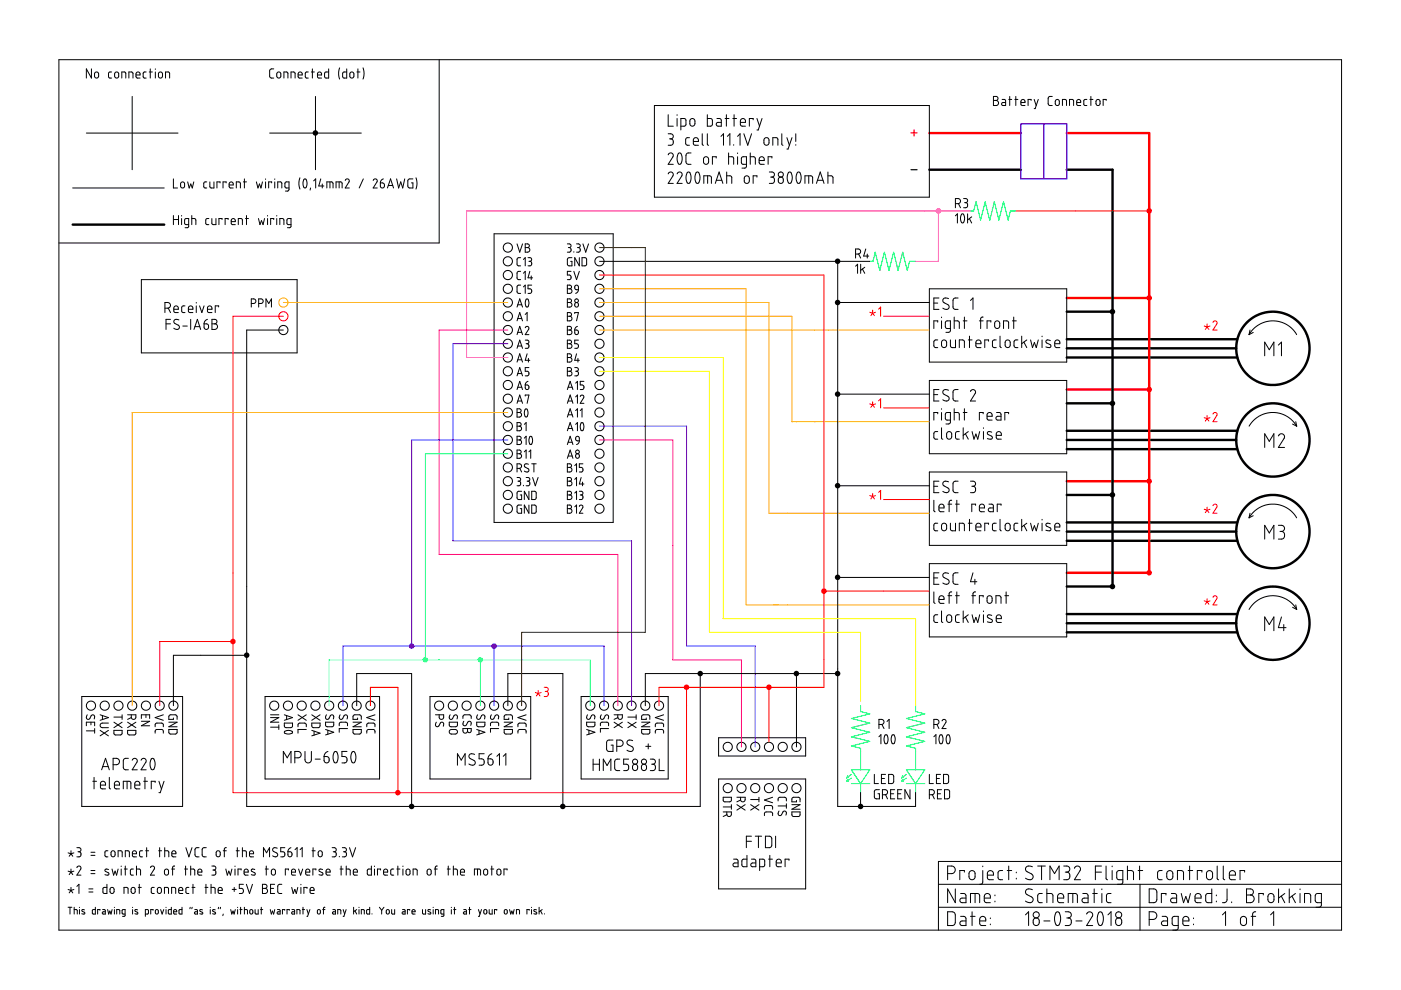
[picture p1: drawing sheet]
<svg xmlns="http://www.w3.org/2000/svg" width="297mm" height="210mm" viewBox="0 0 297 210" stroke-linecap="round" stroke-linejoin="round" font-family="sans-serif">
<circle cx="49.4" cy="136" r=".58" fill="#f00"/>
<circle cx="52.3" cy="138.9" r=".58" fill="#000"/>
<circle cx="84.3" cy="168.1" r=".58" fill="#f00"/>
<circle cx="87.3" cy="137" r=".58" fill="#00f"/>
<g fill="#0ff">
<circle cx="90.2" cy="139.9" r=".58"/>
<circle cx="101.8" cy="139.9" r=".58"/>
</g>
<circle cx="104.8" cy="137" r=".58" fill="#00f"/>
<g fill="#f00">
<circle cx="145.5" cy="145.7" r=".58"/>
<circle cx="163" cy="145.7" r=".58"/>
</g>
<g fill="#000">
<circle cx="148.5" cy="142.8" r=".58"/>
<circle cx="168.8" cy="142.8" r=".58"/>
<circle cx="177.6" cy="142.8" r=".58"/>
<circle cx="119.3" cy="171" r=".58"/>
<circle cx="182.5" cy="171" r=".58"/>
</g>
<circle cx="199" cy="44.7" r=".58" fill="#f0f"/>
<g fill="#000">
<circle cx="177.6" cy="55.4" r=".58"/>
<circle cx="177.6" cy="64.1" r=".58"/>
</g>
<circle cx="174.7" cy="125.3" r=".58" fill="#f00"/>
<g fill="#000">
<circle cx="66.9" cy="28.2" r=".58"/>
<circle cx="177.6" cy="83.6" r=".58"/>
<circle cx="177.6" cy="103" r=".58"/>
<circle cx="177.6" cy="122.4" r=".58"/>
<circle cx="87.3" cy="171" r=".58"/>
</g>
<circle cx="243.6" cy="44.7" r=".58" fill="#f00"/>
<g fill="#000">
<circle cx="235.9" cy="66.1" r=".58"/>
<circle cx="235.9" cy="85.5" r=".58"/>
<circle cx="235.9" cy="104.9" r=".58"/>
<circle cx="235.9" cy="124.4" r=".58"/>
</g>
<g fill="#f00">
<circle cx="243.6" cy="82.6" r=".58"/>
<circle cx="243.6" cy="63.2" r=".58"/>
<circle cx="243.6" cy="102" r=".58"/>
<circle cx="243.6" cy="121.4" r=".58"/>
</g>
<g fill="none" stroke="#000" stroke-width=".51">
<path d="M197 36h19.5M226.2 36h9.7v88.4h-9.7M15.4 47.6h19.4M226.2 66.1h9.7M226.2 71.9h36.1M226.2 73.9h35.9M226.2 75.8h36.1M226.2 85.5h9.7M226.2 91.3h36.1M226.2 93.3h35.9M226.2 95.2h36.1M226.2 104.9h9.7"/>
<path d="M226.2 110.8h36.1M226.2 112.7h35.9M226.2 114.7h36.1M226.2 130.2h36.1M226.2 132.1h35.9M226.2 134.1h36.1"/>
<circle cx="269.9" cy="73.9" r="7.8"/>
<circle cx="269.9" cy="93.3" r="7.8"/>
<circle cx="269.9" cy="112.7" r="7.8"/>
<circle cx="269.9" cy="132.1" r="7.8"/>
</g>
<path d="M197 28.2h19.5M226.2 28.2h17.4v93.3h-17.4M226.2 63.2h17.4M226.2 82.6h17.4M226.2 102h17.4" fill="none" stroke="#f00" stroke-width=".51"/>
<path d="M193.1 28.2h1.3M193.8 27.5v1.3" fill="none" stroke="#f00" stroke-width=".25"/>
<path d="M193.1 36h1.3" fill="none" stroke="#000" stroke-width=".25"/>
<g fill="none" stroke="#f00" stroke-width=".21">
<path d="M127.1 58.3h47.6v87.4h-35v3.9M215.5 44.7h28.1M60.1 67.1h-10.7v101h96.2v-22.4M184.4 66.2l.6 .2M185 65.8v.6M185 66.4l-.4 .5M185 66.4l.4 .5M185.6 66.2l-.6 .2M186.3 65.6l.4-.5v2M187.3 67.1h9.7M255.3 69.1l.6 .2M255.9 68.7v.6"/>
<path d="M255.9 69.3l-.4 .5M255.9 69.3l.4 .5M256.5 69.1l-.6 .2M257.2 68.3l.4-.3 .4 .3v.3l-.8 1.4h.8M184.4 85.6l.6 .2M185 85.2v.6M185 85.8l-.4 .6M185 85.8l.4 .6M185.6 85.6l-.6 .2M186.3 85l.4-.5v2M187.3 86.5h9.7M255.3 88.6l.6 .2"/>
<path d="M255.9 88.1v.7M255.9 88.8l-.4 .5M255.9 88.8l.4 .5M256.5 88.6l-.6 .2M257.2 87.8l.3-.3 .5 .2v.3l-.8 1.4h.8M184.4 105.1l.6 .2M185 104.6v.7M185 105.3l-.4 .5M185 105.3l.4 .5M185.6 105.1l-.6 .2M186.3 104.4l.4-.4v1.9M187.3 105.9h9.7"/>
<path d="M255.3 108l.6 .2M255.9 107.5v.7M255.9 108.2l-.4 .5M255.9 108.2l.4 .5M256.5 108l-.6 .2M257.2 107.2l.3-.3 .5 .2v.3l-.8 1.4h.8M49.4 136h-15.5v13.6M174.7 125.3h22.3M255.3 127.4l.6 .2M255.9 127v.6M255.9 127.6l-.4 .5M255.9 127.6l.4 .5"/>
<path d="M256.5 127.4l-.6 .2M257.2 126.6l.4-.3 .4 .3v.4l-.8 1.2h.8M78.5 149.6v-3.9h5.9v22.4M113.5 146.8l.6 .2M114.1 146.4v.6M114.1 147l-.4 .6M114.1 147l.4 .6M114.7 146.8l-.6 .2M115.4 145.7l.6 .1 .2 .2-.1 .5-.3 .1M115.6 146.6h.2M115.8 146.6l.4 .3v.5l-.3 .3h-.5M163 145.7v11.7"/>
<circle cx="60.1" cy="67.1" r=".97"/>
</g>
<path d="M216.5 26.3h9.7v11.6h-9.7zM221.3 26.3v11.6" fill="none" stroke="#00f" stroke-width=".25"/>
<g fill="none" stroke="#000" stroke-width=".21">
<path d="M12.5 12.7h271.9v184.5h-271.9zM19.4 14.6v2l-1.1-2v2M20.2 15.3h.4l.3 .3v.7l-.3 .2h-.3l-.2-.2-.1-.7zM23.7 15.3h-.5l-.2 .2v.9l.2 .2h.5M24.4 15.4l.4-.1 .3 .2v.8l-.2 .2h-.4l-.2-.2zM25.8 16.6v-1.3h.8l.1 1.3M27.3 16.6v-1.3l.8 .1 .1 1.2M28.8 15.9h.9l-.2-.6h-.3l-.3 .1-.1 .8 .3 .4h.6M31 15.3h-.4l-.2 .2v1l.6 .1M31.6 15.3h.7M31.9 14.6v2M32.9 14.6v.1"/>
<path d="M32.9 15.3v1.3M33.7 15.4l.4-.1 .3 .3v.7l-.2 .2h-.4l-.2-.2zM35.1 16.6v-1.3l.8 .1 .1 1.2M58 14.6h-.5l-.3 .4 .1 1.4 .7 .2M58.8 15.4l.4-.1 .3 .2v.7l-.2 .3h-.4l-.2-.2zM60.2 16.6v-1.3h.8v1.3M61.7 16.6v-1.3l.8 .1 .1 1.2M63.2 15.9h.9l-.2-.6h-.3l-.3 .1-.1 .9 .3 .3h.6M65.4 15.3h-.4l-.3 .2 .1 1 .6 .1M66 15.3h.7M66.2 14.6v2M67.3 15.9h.9l-.2-.6h-.4l-.2 .2-.1 .8 .2 .3h.7"/>
<path d="M69.7 14.6v2l-.8-.1-.1-.3 .1-.8 .2-.1h.6M72 14.4l-.2 .9 .2 1.5M73.5 14.6v2l-.7-.1-.2-.3 .1-.8 .2-.1h.6M74.3 15.4l.4-.1 .3 .2v.6l-.2 .4-.3 .1-.2-.2zM75.7 15.3h.6M75.9 14.6v2M77 14.4l.2 1.1-.2 1.3M93.1 12.7v38.8h-80.6M15.4 39.9h19.4M18.3 28.2h19.4M28 20.4v15.6M36.8 37.9v2h.8"/>
<path d="M38.4 38.8l.3-.2 .4 .2v.7l-.2 .3h-.4l-.2-.2zM39.8 38.6l.3 1.3 .3-.9 .4 .9 .3-1.3M43.8 38.6h-.4l-.2 .2v.9l.6 .2M44.5 38.6v1l.2 .3h.7v-1.3M46.7 38.8v-.2h-.7v1.3M47.9 38.8v-.2h-.6v1.3M48.6 39.2h.8l-.1-.5-.3-.1-.3 .1-.1 .8 .2 .4h.6M50.1 39.9v-1.3h.6l.2 .1 .1 1.2M51.6 38.6h.7M51.8 37.9v2M54.4 38.6l.3 1.3 .3-.9 .3 .9 .3-1.3M56.3 37.9v.1"/>
<path d="M56.3 38.6v1.3M57.2 28.2h19.4M57.6 38.8v-.2h-.6v1.3M58.3 37.9v.1M58.3 38.6v1.3M58.9 39.9v-1.3l.8 .1 .1 1.2M61.3 39.9h-.7l-.1-.2-.1-.9 .2-.2h.7v1.6l-.2 .3h-.6M63.6 37.7l-.2 1 .2 1.4M64.5 38a.61 .61 0 0 1 .6 .8l-.1 .7a.37 .37 0 0 1-.5 .3 .37 .37 0 0 1-.2-.5l-.1-.6zM65.8 39.9l-.1 .4M66.5 38.4l.4-.5v2M66.9 20.4v15.6"/>
<path d="M68 37.9l-.4 1.5h1.1M68.3 39v.9M69.3 39.9v-1.3h1.2l.1 1.3M70 38.6v1.3M71.2 39.9v-1.3l1.3 .1v1.2M71.9 38.6v1.3M73.2 38.2l.3-.3 .5 .2v.4l-.8 1.4h.9M77 37.9l-.8 2M79.1 38.2l.4-.3 .4 .2 .1 .4-.9 1.4h.9M80.6 38.8h.5l.3 .2 .1 .6-.2 .2h-.4l-.2-.2zM81.3 37.9l-.4 .3-.3 .6M82.1 39.9l.7-2 .6 2"/>
<path d="M82.3 39.3h1M84.1 37.9l.4 2 .5-1.3 .4 1.3 .4-2M87.5 37.9h-.7l-.3 .2v1.4l.1 .3 .9 .1v-1.1h-.3M88.2 37.7l.2 1-.2 1.4M138.7 22.4h58.3v19.4h-58.3zM141.7 28.4h.7l.3 .3-.1 .5-.4 .2M141.7 32.8l.4-.4 .6 .3v.5l-1 1.6h1M141.7 36.9l.4-.4 .6 .2v.6l-1 1.6h1M141.7 24.3v2.5h1M141.9 29.4h.3M142.2 29.4l.5 .3v.7l-.3 .4h-.7M143.6 36.9l.4-.4 .5 .2 .1 .5-1 1.7h1"/>
<path d="M143.6 24.3v.2M143.6 25.1v1.7M143.9 32.5h.4l.3 .7v.7l-.2 .7a.47 .47 0 0 1-.6 .1 .47 .47 0 0 1-.2-.6v-.8zM144.4 26.8h.7l.3-.3v-1l-.1-.3-.9-.1v2.5M145.7 36.6a.61 .61 0 0 1 .7 .1 .61 .61 0 0 1 .1 .7v.7l-.3 .7a.65 .65 0 0 1-.6-.2 .65 .65 0 0 1-.1-.7v-.7zM146.2 29.2h-.6l-.2 .3 .1 1.2 .7 .1M146.4 25.3l.4-.2 .5 .4v.9l-.3 .3h-.4l-.3-.2v-1zM146.5 32.4h-.7l-.4 .5 .1 1.7 .4 .2h.6M147 30h1.1l-.1-.5-.2-.2-.4-.1-.3 .2-.1 1.1 .3 .3h.8M147.6 36.6a.63 .63 0 0 1 .8 .8v.7l-.3 .7a.61 .61 0 0 1-.6-.2 .61 .61 0 0 1-.1-.6v-.7zM148.9 28.4v2.2l.3 .2M149.2 38.9v-1.6h1.3l.3 .1v1.5"/>
<path d="M149.3 33.4l.5-.2 .4 .4v.9l-.4 .3-.4-.1-.2-.3v-.8zM150 24.3v2.5l.8-.1 .2-.3v-1.1l-.3-.2h-.7M150 28.4v2.2l.2 .2M150 37.3v1.6M151.7 38.9l.8-2.4 .8 2.4M151.8 33.5v-.3h-.8v1.6M151.9 38.2h1.1M152 25.1h.6l.3 .2v1.5l-.9-.2-.2-.3 .2-.3h.9M152.9 28.9l.5-.5v2.4M153.7 25.1h.9M154 24.3v2.5M154.1 37.3h.7l.3 .1 .1 1.5"/>
<path d="M154.1 36.5v2.4M154.2 28.9l.5-.5v2.4M154.5 33.2h.7l.3 .2 .1 1.4M154.5 32.4v2.4M155.4 25.1h.8M155.6 30.7v.1M155.6 24.3v2.5M156.4 28.9l.5-.5v2.4M156.4 32.4v.2M156.4 33.2v1.6M157 26h1.1v-.5l-.3-.3-.3-.1-.4 .2-.1 1.1 .2 .3 .9 .1M157.7 28.4l.8 2.4 .8-2.4"/>
<path d="M157.9 37.5l.5-.2 .4 .3 .1 .9-.4 .4-.4-.1-.3-.2zM158.3 34.8h-.8l-.3-.2v-1.1l.2-.2 .9-.1v2.1l-.3 .3h-.7M159.1 33.2h.7l.3 .2v1.4M159.1 32.4v2.4M159.7 25.4v-.3h-.8v1.7M160.5 37.5v-.2h-.8v1.6M160.5 25.1l.5 1.7M161 34h1l-.1-.6-.5-.2-.3 .2-.1 1.1 .2 .3h.8M161.6 25.1l-.8 2.5h-.3M162.1 29.4l.5-.2 .4 .3v.9l-.3 .4-.5-.1-.2-.3zM163.1 36.5h.7l.3 .2v.6l-.4 .2M163.4 37.5h.3"/>
<path d="M163.7 37.5l.4 .3 .1 .7-.3 .4h-.8M163.7 33.5v-.3h-.8v1.6M163.9 30.8v-1.6h.7l.3 .1v1.5M165.2 37.7l.5-.2 .4 .4v.7l-.3 .2-.4 .1-.3-.3-.1-.6zM165.8 28.4v2.2l.2 .2M166.8 29.2l.6 1.6M167.2 36.6a.63 .63 0 0 1 .8 .8l-.1 .7-.2 .7a.63 .63 0 0 1-.8-.8v-.7zM167.9 29.2l-.8 2.4h-.3M168.7 28.4v1.6M168.7 30.7v.1M169.1 36.6a.62 .62 0 0 1 .7 .8l-.1 1.3a.43 .43 0 0 1-.6 .1 .43 .43 0 0 1-.2-.5l-.1-.8zM170.7 38.9v-1.6h1.3l.2 .1 .1 1.5"/>
<path d="M171.5 37.3v1.6M173.1 38.9l.8-2.4 .8 2.4M173.3 38.2h1.2M175.5 37.3l1 .1 .1 1.5M175.5 36.5v2.4M210.6 20.4h.7l.3 .3-.1 .4-.3 .2 .4 .2 .1 .3-.3 .5-.8 .1zM210.6 21.3h.6M212.5 21.1h.5l.2 .2v1.1h-.5a.32 .32 0 0 1-.4-.3 .32 .32 0 0 1 .4-.4h.5M213.9 21.1h.6M214.1 20.4v2M215.2 21.1h.6M215.4 20.4v2"/>
<path d="M216.5 21.7h.8l-.1-.5-.3-.1-.3 .1-.1 .9 .2 .3h.6M218.6 21.3v-.2h-.6v1.3M219.3 21.1l.4 1.3M220.1 21.1l-.6 1.9h-.2M223.1 20.4h-.6l-.3 .4 .1 1.4 .3 .2h.5M223.9 21.2l.3-.1 .4 .3v.6l-.3 .4h-.3l-.2-.3zM225.3 22.4v-1.3h.5l.3 .2v1.1M226.8 22.4v-1.3l.8 .1v1.2M228.3 21.7h.8l-.1-.5-.3-.1-.4 .2v.8l.2 .3h.6M230.4 21.1h-.4l-.2 .2v.9l.6 .2M231.1 21.1h.6M231.3 20.4v2"/>
<path d="M232.5 21.2l.4-.1 .3 .3v.6l-.2 .4h-.4l-.2-.3zM234.5 21.3v-.2h-.6v1.3M30 59.3h33v15.5h-33zM36.8 45.7v1.9M36.8 46.5h1M37.8 45.7v1.9M38.5 45.7v.1M38.5 46.3v1.3M40 47.6h-.6l-.2-.1-.1-.9 .2-.2 .7-.1v1.7l-.2 .3h-.6M40.7 46.3l.7 .1 .1 1.2M40.7 45.7v1.9M44.3 46.3l-.5 .1-.2 .2 .1 .9 .6 .1"/>
<path d="M44.9 46.3v1l.2 .3h.7v-1.3M47.1 46.5v-.2h-.7v1.3M48.4 46.5v-.2h-.7v1.3M49 47h.9l-.1-.5-.4-.2-.3 .2-.1 .9 .3 .2h.6M50.5 47.6v-1.3l.8 .2 .1 1.1M52 46.3h.7M52.3 45.7v1.9M54.8 46.3l.3 1.3 .3-.8 .4 .8 .3-1.3M56.7 45.7v.1M56.7 46.3v1.3M58 46.5v-.2h-.6v1.3M58.7 45.7v.1"/>
<path d="M58.7 46.3v1.3M59.3 47.6v-1.3h.6l.3 .2v1.1M61.7 47.6h-.6l-.2-.1-.1-.9 .2-.2 .7-.1v1.7l-.2 .3h-.6M104.8 49.6h25.2v61.2h-25.2zM109.6 51.7l.6 1.8 .6-1.8M110.4 54.6h-.5l-.3 .3 .1 1.3 .2 .2h.5M110.4 57.5l-.5 .1-.3 .2 .1 1.3 .7 .2M111 55l.4-.4v1.8M111 57.9l.4-.4v1.8M111.4 51.7h.6l.2 .3-.1 .4-.3 .1 .4 .1 .1 .3-.2 .5-.7 .1zM111.4 52.5h.4M112 54.6l.5 .1 .2 .2-.1 .4-.3 .1"/>
<path d="M112.1 55.4h.2M112.3 55.4l.4 .2v.5l-.2 .2-.5 .1M112.3 57.5l-.3 1.4h.9M112.6 58.5v.8M120.3 51.7l.7 .1 .1 .4-.4 .3M120.5 52.5h.2M120.7 52.5l.3 .2 .1 .5-.3 .2-.5 .1M121.1 57.5h-.8v.8h.5l.3 .3-.1 .6-.7 .1M121.3 54.6h-.7l-.3 .3v1.2l.3 .3h.7v-1h-.3M121.7 53.4v.1M121.7 57.5l.5 1.8 .6-1.8M122.2 51.7l.8 .2v.4l-.4 .2"/>
<path d="M122.4 52.5h.2M122.6 52.5l.4 .2v.5l-.3 .3h-.5M122.8 54.6v1.8l-.9-1.8v1.8M123.4 54.6h.7l.2 .2 .1 1.3-.2 .2-.8 .1zM123.6 51.7l.6 1.8 .6-1.8M127.1 55.4h57.3M177.6 55.4v115.6h16.5v-2.9M181.4 53.9h.6l.4-.2 .1-.4-.3-.4-.8-.1v1.9M181.4 56.5l.4-.5v2M182 53.8l.5 .9M182.5 56v2M182.8 57l.5 1"/>
<path d="M183.3 56.7l-.8 .6M183.6 52.8l-.5 1.5h1.1M183.9 53.9v.8M202.6 43.2h.6l.3-.2 .1-.3-.1-.5-.9-.1v1.9M202.6 45.8l.4-.5v2M203.2 43.2l.4 .8M203.9 45.4a.54 .54 0 0 1 .5 .2 .54 .54 0 0 1 .1 .6l-.1 .8a.37 .37 0 0 1-.5 .2 .37 .37 0 0 1-.2-.5l-.1-.6zM204.3 42.1h.6l.2 .3v.4l-.4 .2M204.5 43h.2M204.7 43l.4 .2v.5l-.2 .3h-.6M205.1 45.3v2M205.5 46.4l.5 .9"/>
<path d="M206 46l-.9 .6M35 65.3h.6l.4-.2 .2-.4-.3-.4-.9-.2v2.2M35.2 68.7h1M35.7 65.3l.5 1M36.2 67.7h-1v2.1M36.9 65.6h.9l-.2-.6-.3-.1-.3 .1-.1 1 .2 .3h.7M37.9 67.8l-.7-.1-.3 .5 .1 .4 1 .5v.5l-.5 .2-.6-.2M38.8 69.1h.9M39.2 64.9h-.4l-.3 .2 .1 1.1 .6 .1M39.9 65.6h1l-.2-.6-.3-.1-.4 .2-.1 .9 .3 .3h.7M40.4 67.7v2.1M41.1 69.8l.7-2.1 .7 2.1"/>
<path d="M41.3 69.3h1.1M41.6 64.1v.2M41.6 64.9v1.4M42.3 64.9l.5 1.4 .5-1.4M43.3 68.7l.8 .1 .1 .7-.1 .2-.4 .1-.4-.2zM44 65.6h.9l-.1-.6-.4-.1-.3 .1-.1 1 .2 .3h.7M44 67.7l-.6 .4-.1 .6M44.9 67.7h.8l.3 .4-.1 .4-.4 .2 .4 .1 .2 .4-.1 .4-.3 .2h-.8zM44.9 68.7h.6M46.4 65.1v-.2h-.8v1.4M53.3 64.3h.7l.3-.4-.2-.4-.3-.1h-.5v1.7M54.8 64.3h.8l.2-.3v-.4l-.3-.2h-.7v1.7"/>
<path d="M56.4 65.1v-1.7l.6 .9 .6-.9v1.7M60.1 70h-7.8v101h96.2v-28.2M109.6 65.1l.6-1.7 .6 1.7M109.6 68l.6-1.7 .6 1.7M109.6 71l.6-1.8 .6 1.8M109.6 73.9l.6-1.8 .6 1.8M109.6 76.8l.6-1.8 .6 1.8M109.6 79.7l.6-1.8 .6 1.8M109.8 70.5h.8M109.8 64.6h.8M109.8 67.5h.8M109.8 73.4h.8"/>
<path d="M109.8 76.3h.8M109.8 79.2h.8M110.4 60.5h-.5l-.3 .2 .1 1.4 .7 .1M111 60.8l.4-.3v1.7M111.4 69.5l.3-.3 .4 .2v.4l-.7 1.2h.7M111.4 72.1h.5l.2 .2v.4l-.3 .2M111.4 66.7l.4-.4v1.7M111.5 63.5a.55 .55 0 0 1 .6 .2 .55 .55 0 0 1 0 .5v.6a.35 .35 0 0 1-.5 .3 .35 .35 0 0 1-.2-.5zM111.5 72.9h.3M111.8 72.9l.3 .3v.4l-.3 .3h-.4M111.8 75l-.4 1.4h.9M112 76v.8"/>
<path d="M112.1 77.9h-.7v.8h.4l.3 .3-.1 .6-.6 .1M112.7 60.5h-.7v.7h.4l.3 .4-.1 .5-.6 .1M120.3 60.5h.6l.3 .2-.1 .4-.3 .1 .3 .1 .2 .3v.2l-.3 .4h-.7zM120.3 63.4h.6l.3 .2-.1 .3-.3 .2 .3 .2 .2 .4-.4 .4h-.6zM120.3 66.3h.6l.3 .3-.1 .3-.3 .2h.3l.2 .3-.1 .4-.3 .2h-.6zM120.3 69.2h.6l.3 .3-.1 .3-.3 .2 .3 .1 .2 .2v.3l-.3 .3-.7 .1zM120.3 72.1h.6l.3 .3-.1 .3-.3 .2 .3 .1 .2 .5-.4 .4h-.6zM120.3 75h.6l.3 .3-.1 .3-.3 .2 .3 .1 .2 .3-.1 .3-.3 .3h-.6zM120.3 77.9h.6l.3 .3-.1 .3-.3 .2 .3 .1 .2 .3v.2l-.3 .4h-.7zM120.3 61.2h.5M120.3 64.1h.5M120.3 72.9h.5"/>
<path d="M120.3 78.7h.5M120.3 67.1h.5M120.3 70h.5M120.3 75.8h.5M121.9 70l.7 .1-.1 .7-.3 .2-.3-.2zM121.9 77.9h.4l.3 .3-.1 .4-.3 .1M121.9 66.5v-.2h.7l-.4 1.7M122 60.6l.3-.1 .3 .1v.8l-.6-.1-.1-.2zM122 78.7h.2M122.2 78.7l.4 .2v.5l-.2 .3h-.5M122.2 75l-.3 1.4h.9M122.4 69.2l-.3 .2-.2 .6"/>
<path d="M122.5 76v.8M122.6 61.4l-.1 .5-.5 .3M122.6 72.1h-.7v.8h.5l.2 .4-.2 .5-.5 .1M177.6 64.1h19.4M197 61.2h29.2v15.6h-29.2zM198 64.3h.8M198.8 72.1h-.5l-.3 .4 .1 1 .7 .2M198.8 68.3v-.3h-.8v1.7M199.1 63.2h-1.1v2.4h1.1M199.6 67.2v.2M199.6 68v1.7M199.8 72.2l.6-.1 .3 .4v.8l-.3 .4h-.4l-.4-.4v-.8z"/>
<path d="M201.1 63.3l-.9-.1-.3 .3v.3l.2 .4 1 .5 .1 .6-.4 .3-.9-.3M201.5 69.7l-.8-.1-.3-.2v-1l.3-.4h.8v2.1l-.3 .3-.6 .1M201.5 72.1v1.2l.4 .4h.7v-1.6M202.3 68h.8l.3 .3v1.4M202.3 67.2v2.5M203.1 63.2h-.6l-.4 .4v1.8l.4 .2h.6M203.4 73.7v-1.6h.7l.3 .1 .1 1.5M204.2 68h.8M204.5 67.2v2.5M205.3 72.1h.8M205.5 71.3v2.4M205.8 63.7l.5-.5v2.4"/>
<path d="M206.9 72.9h1.1l-.2-.7-.4-.1-.4 .2-.1 1.1 .3 .3h.8M207.6 68h.8M208.4 67.2l-.3 .1-.2 .2v2.2M209.6 72.3v-.2h-.8v1.6M210.1 68.3v-.3h-.8v1.7M211 68.2l.5-.2 .4 .4v.9l-.3 .3h-.4l-.3-.3zM211.2 72.1h-.5l-.3 .3 .1 1.1 .7 .2M212 71.3v2.2l.3 .2M212.8 69.7v-1.7h.7l.3 .3v1.4M213.2 72.3l.5-.2 .5 .4v.8l-.4 .4h-.4l-.3-.4zM214.7 68h.8M214.9 67.2v2.5"/>
<path d="M215.8 72.1h-.5l-.3 .4 .1 1 .7 .2M216.6 71.3v2.4M217.1 72.5l.6 1.2M217.7 72.1l-1.1 .8M218.5 72.1l.4 1.6 .4-1.1 .4 1.1 .4-1.6M220.9 71.3v.1M220.9 72.1v1.6M222.7 72.2l-.7-.1a.35 .35 0 0 0-.3 .3 .35 .35 0 0 0 .2 .3l.8 .4a.42 .42 0 0 1 0 .6 .42 .42 0 0 1-.6 0l-.4-.1M223.6 72.9h1.1v-.4l-.2-.3-.4-.1-.3 .2-.2 1 .3 .4h.8M264.8 71l.7-1 1.1-1 1.6-.7 1.3-.3 1.5 .1 1.5 .6 1.2 .8 1.2 1.5M265 70l-.2 1M265.7 70.5l-.9 .5"/>
<path d="M268.1 75.4v-2.9l1 1.6 1-1.6v2.9M271 73.2l.7-.7v2.9M109.6 86.7h.6l.3 .2-.1 .4-.3 .2 .5 .3v.3l-.3 .3h-.7zM109.6 89.6h.7l.2 .2-.1 .4-.3 .2 .3 .1 .2 .3-.4 .5h-.6zM109.6 92.5h.6l.3 .3-.1 .4-.3 .1 .3 .1 .2 .4-.3 .4-.7 .1zM109.6 95.4h.6l.3 .3-.1 .3-.3 .2 .5 .4v.2l-.3 .3-.7 .1zM109.6 99.3l.8-.1 .2-.4-.2-.3-.8-.2v1.8M109.6 96.2h.5M109.6 87.5h.5M109.6 82.6l.6-1.7 .6 1.7M109.6 85.5l.6-1.7 .6 1.7M109.6 90.4h.5"/>
<path d="M109.6 93.3h.5M109.8 85h.8M109.8 82.1h.8M110.2 99.3l.4 .8M111.2 90l.3-.4v1.7M111.2 92.9l.3-.4v1.8M111.2 95.8l.3-.4v1.8M111.3 86.8a.49 .49 0 0 1 .6 .1 .49 .49 0 0 1 .1 .6l-.2 .6a.32 .32 0 0 1-.4 .3 .32 .32 0 0 1-.2-.4v-.6zM111.4 81.6l.6 .1 .1 .6-.1 .2h-.5zM111.4 84v-.2h.7l-.3 1.7M112 80.9l-.5 .2-.1 .5M112 98.4h-.6l-.2 .4 .1 .2 .8 .5v.3l-.3 .3-.6-.2"/>
<path d="M112.1 95.8l.4-.4v1.8M112.3 92.6a.47 .47 0 0 1 .5 .1 .47 .47 0 0 1 .1 .6l-.1 .6a.33 .33 0 0 1-.4 .3 .33 .33 0 0 1-.2-.4l-.1-.6zM112.7 98.3h1M113.2 98.3v1.8M120.3 98.3l.6 .1 .3 .2-.1 .3-.3 .2 .3 .2 .2 .4-.4 .4h-.6zM120.3 82.6l.6-1.7 .6 1.7M120.3 85.5l.6-1.7 .6 1.7M120.3 88.4l.6-1.7 .6 1.7M120.3 91.3l.6-1.7 .6 1.7M120.3 94.3l.6-1.8 .6 1.8M120.3 97.2l.6-1.8 .6 1.8M120.3 99.1h.5"/>
<path d="M120.5 85h.8M120.5 82.1h.8M120.5 87.9h.8M120.5 90.8h.8M120.5 93.8h.8M120.5 96.7h.8M121.9 98.7l.3-.4v1.8M122 81.2l.4-.3v1.7M122 84.2l.4-.4v1.7M122 87.1l.4-.4v1.7M122 90l.4-.4v1.7M122.2 92.6l.2-.1 .3 .1 .1 .9-.6-.1-.2-.6z"/>
<path d="M122.2 96.3h.5l.1 .5-.1 .3-.3 .1-.3-.2-.1-.5zM122.8 93.5l-.1 .5-.5 .3M123 84.1l.4-.3 .4 .3-.8 1.4h.8M123 87.1l.4-.4v1.7M123.2 89.7a.62 .62 0 0 1 .6 .8l-.1 .5a.35 .35 0 0 1-.4 .3 .35 .35 0 0 1-.2-.5l-.1-.5zM123.6 98.3h-.8v.8h.5l.3 .3-.2 .6-.6 .1M123.8 80.9h-.8v.7h.5l.3 .4-.2 .5-.6 .1M177.6 83.6h19.4M197 80.7h29.2v15.5h-29.2zM198 83.7h.8M198.8 91.5h-.5l-.3 .4 .1 1.1 .7 .1M198.8 87.7v-.2h-.8v1.6"/>
<path d="M199.1 82.6h-1.1v2.4h1.1M199.6 90.7v2.2l.3 .2M199.6 86.7v.1M199.6 87.5v1.6M200.9 91.7l.5-.2 .4 .4v.9l-.4 .3h-.4l-.3-.3v-.9zM201.1 82.7l-.9-.1-.2 .2-.1 .5 .3 .3 1 .6v.6l-.6 .2-.7-.2M201.5 89.1h-.8l-.2-.2-.1-1.1 .3-.3h.8v2.1l-.3 .3h-.6M202.3 87.5h.8l.2 .2 .1 1.4M202.3 86.7v2.4M203.1 82.6h-.7l-.3 .4v1.8l.4 .2h.6M203.4 91.5h-.5l-.3 .4 .1 1.1 .2 .1h.5M204.2 87.5h.8"/>
<path d="M204.2 90.7v2.4M204.5 86.7v2.4M204.7 92l.6 1.1M205.3 91.5l-1.1 .8M205.8 83l.4-.4 .6 .3v.4l-1 1.7h1M206.1 91.5l.4 1.6 .4-1.1 .4 1.1 .4-1.6M208.4 87.7v-.2h-.8v1.6M208.5 90.7v.1M208.5 91.5v1.6M209.3 88.3h1.1l-.2-.7-.5-.1-.3 .2-.1 1.1 .2 .2 .9 .1M210.3 91.6l-.6-.1a.33 .33 0 0 0-.4 .3 .33 .33 0 0 0 .2 .3l.8 .4a.45 .45 0 0 1-.1 .6 .45 .45 0 0 1-.6 0l-.3-.1M211.2 92.3h1.1l-.2-.7-.4-.1-.3 .2-.2 .2v.9l.3 .3h.8"/>
<path d="M211.3 87.5h.7l.2 .3v1.3l-.9-.1-.1-.2 .1-.4 .9-.1M213.8 87.7v-.2h-.8v1.6M264.8 90.4l.9-1.2 1.2-.9 1.3-.6 1.3-.2 1.6 .1 1.4 .5 1.5 1.1 .9 1.2M268.1 94.9v-2.9l1 1.6 1-1.6v2.9M271 92.4l.3-.3 .5-.1 .4 .2 .2 .4-1.4 2.3h1.4M274 89.9l.9 .5M274.7 89.4l.2 1M109.6 101.2l.5 .1 .3 .2-.1 .4-.3 .1M109.8 102h.2M110 102l.3 .2 .1 .5-.3 .3h-.5M110.6 104.2h-.7l-.3 .3v1.1l.2 .3h.8v-1h-.3M110.6 107.1h-.8l-.2 .3v1.1l.3 .3h.7v-1h-.3"/>
<path d="M111 102.9v.1M111.5 101.2l.8 .2v.3l-.3 .3M111.8 102h.2M112 102l.3 .2v.5l-.3 .3h-.5M112.1 104.2v1.7l-.9-1.7v1.7M112.1 107.1v1.7l-.9-1.7v1.7M112.7 104.2h.8l.2 .2v1.2l-.3 .3h-.7zM112.7 107.1h.7l.3 .2v1.2l-.2 .3h-.8zM112.9 101.2l.6 1.8 .6-1.8M120.3 101.2l.6 .1 .3 .2-.1 .4-.3 .1 .3 .1 .2 .3-.1 .4-.3 .2h-.6zM120.3 104.2h.6l.3 .2-.1 .4-.3 .1 .3 .1 .2 .3-.3 .6h-.7zM120.3 107.1h.6l.3 .3-.1 .3-.3 .1 .3 .2 .2 .5-.4 .3h-.6z"/>
<path d="M120.3 102h.5M120.3 104.9h.5M120.3 107.8h.5M121.9 101.6l.3-.4v1.8M121.9 104.5l.3-.3v1.7M121.9 107.5l.3-.4v1.7M122.8 104.2h.5l.3 .2-.1 .4-.3 .1M122.8 107.4l.3-.3 .4 .2 .1 .3-.8 1.2h.8M123 104.9h.2M123.2 104.9l.4 .3v.4l-.3 .3h-.5M123.2 101.2l-.4 1.4h1M123.5 102.2v.8"/>
<path d="M177.6 103h19.4M197 100.1h29.2v15.5h-29.2zM197 119.5h29.2v15.5h-29.2zM198 106.1v2.1l.3 .3M198 103.1h.8M198.8 110.9l-.6 .1-.2 .3 .1 1.1 .7 .1M199.1 107.7h1.1v-.4l-.3-.3-.4-.1-.3 .2-.1 1 .3 .4h.8M199.1 102h-1.1v2.5h1.1M199.8 111.1l.5-.2 .4 .4v.9l-.4 .3h-.3l-.4-.3v-.8zM201 106.9h.8M201.1 102.2l-.8-.2-.3 .3-.1 .4 .1 .3 1.1 .6 .1 .6-.6 .3-.7-.3M201.5 110.9v1.3l.3 .3h.8v-1.6"/>
<path d="M201.8 106.1l-.4 .1-.2 .2v2.1M202.6 106.9h.8M202.9 106.1v2.4M203.1 102h-.7l-.3 .4v1.8l.3 .2 .7 .1M203.4 112.5v-1.6h.8l.2 .2 .1 1.4M205.3 110.9h.8M205.5 110.1v2.4M205.8 102h.7l.3 .4-.1 .5-.4 .2M206 103.1h.3M206.3 103.1l.5 .3v.7l-.3 .3-.7 .1M206.8 107.1v-.2h-.8v1.6M206.9 111.7h1.1v-.4l-.3-.3-.4-.1-.3 .2-.1 1.1 .2 .3h.9"/>
<path d="M207.6 107.7h1.1l-.2-.7-.4-.1-.3 .2-.2 1.1 .4 .3h.7M209.6 111.2v-.3h-.8v1.6M209.7 106.9h.6l.2 .1 .1 1.5-1-.1-.1-.3 .2-.3 .9-.1M211.2 110.9l-.5 .1-.3 .3 .1 1.1 .2 .1h.5M212 110.1v2.2l.3 .2M212.2 107.1v-.2h-.8v1.6M213.3 111.1l.5-.2 .4 .4v.9l-.4 .3h-.4l-.3-.3v-.8zM215.8 110.9l-.6 .1-.2 .3 .1 1.1 .7 .1M216.6 110.1v2.4M217.1 111.4l.6 1.1M217.7 110.9l-1.1 .8M218.5 110.9l.4 1.6 .4-1 .4 1 .4-1.6"/>
<path d="M220.9 110.1v.2M220.9 110.9v1.6M222.7 111.1l-.7-.1a.33 .33 0 0 0-.3 .3 .33 .33 0 0 0 .2 .3l.8 .3a.44 .44 0 0 1-.1 .6 .44 .44 0 0 1-.6 0l-.3-.1M223.6 111.7h1.1v-.4l-.2-.3-.5-.1-.3 .2-.1 1.1 .3 .3h.8M264.8 109.8l.8-1 1.2-1 1.4-.7 1.2-.2 1.9 .1 1.5 .7 1.4 1 .7 1.1M265 108.8l-.2 1M265.7 109.3l-.9 .5M268.1 114.3v-2.9l1 1.6 1-1.6v2.9M271 111.4h.9l.4 .3 .1 .4-.2 .3-.5 .3M271.4 112.7h.3M271.7 112.7l.6 .3v.8l-.4 .5h-.9M52.3 138.9h-15.5v10.7"/>
<path d="M177.6 122.4h19.4M198 125.5v2.2l.3 .2M198 122.5h.8M198.8 130.3l-.6 .1-.2 .4 .1 1 .7 .2M199.1 127.1h1.1v-.4l-.3-.3-.4-.1-.3 .3-.1 1 .3 .3h.8M199.1 121.5h-1.1v2.4h1.1M199.6 129.5v2.3l.3 .2M200.8 130.5l.6-.1 .4 .3v.8l-.4 .5h-.3l-.4-.4zM201 126.3h.8M201.1 121.6l-.8-.1-.3 .2-.1 .4 .2 .3 1 .6 .1 .6-.5 .3-.8-.3M201.8 125.5l-.4 .1-.2 .3v2M202.6 126.3h.8"/>
<path d="M202.9 125.5v2.4M203.1 121.5h-.7l-.3 .4v1.7l.3 .2 .7 .1M203.4 130.3l-.5 .1-.3 .3 .1 1.1 .7 .2M204.2 129.5v2.5M204.7 130.8l.6 1.2M205.3 130.3l-1.1 .9M206 126.3h.8M206.1 130.3l.4 1.7 .4-1.1 .4 1.1 .4-1.7M206.3 121.5l-.5 1.8h1.3M206.7 122.8v1.1M206.8 125.5l-.3 .1-.2 .3v2M208.4 126.6v-.3h-.8v1.6"/>
<path d="M208.5 129.5v.2M208.5 130.3v1.7M209.3 126.6l.5-.3 .5 .3 .1 .8-.2 .4-.4 .1-.5-.2zM210.3 130.5l-.7-.1a.33 .33 0 0 0-.3 .2 .33 .33 0 0 0 .2 .4l.7 .3a.42 .42 0 0 1 .1 .6 .42 .42 0 0 1-.6 0l-.4-.1M211.2 127.9v-1.6h.7l.3 .2v1.4M211.2 131.2h1.1v-.5l-.3-.3-.2-.1-.5 .2-.1 1.2 .3 .3h.8M213 126.3h.8M213.3 125.5v2.4M264.8 129.2l.8-1 1-.9 1.5-.7 1.6-.3 1.4 .1 1.6 .6 1.1 .8 1.1 1.4M268.1 133.7v-2.9l1 1.6 1-1.6v2.9M271.7 130.8l-.7 2.3h1.7M272.2 132.4v1.3"/>
<path d="M274 128.8l.9 .4M274.7 128.2l.2 1M17.3 147.7h21.4v23.3h-21.4zM18.3 153.9v-.8h1.8v.8M18.3 155h1.8M18.5 151.6l-.2 .5 .2 .4 .5-.1 .4-.7 .2-.1 .4 .2v.6M19.3 153.1v.6M20.1 154.5v.9M21.2 151.6l1.8 .5-1.8 .6M21.2 154.9l1.8 1.1M21.7 151.7v.9M23 153.3h-1.4l-.4 .4 .3 .5 1.5 .1"/>
<path d="M23 154.9l-1.8 1.1M24.2 154.9h1.7v.7l-.3 .2h-1.2l-.2-.2zM24.2 152h1.7M24.2 153.1l1.7 1.2M25.9 151.6v.9M25.9 153.1l-1.7 1.2M27.1 151.6h1.7v.5l-.2 .3-.4 .1-.3-.1-.1-.8M27.1 154.9h1.7v.7l-.3 .2h-1.2l-.2-.2zM27.1 153.1l1.7 1.2M27.8 152.1l-.7 .4M28.8 153.1l-1.7 1.2M30 152.3v-.7h1.7v.7"/>
<path d="M30 152.9h1.7l-1.7 1h1.7M30.9 151.6v.5M32.9 154.1v-.5l.3-.3h1.2l.2 .3v.5M32.9 155.4v-.4l.3-.3h1.2l.2 .2v.5M34.6 151.6l-1.7 .5 1.7 .6M35.8 154.7h1.7v.7l-.3 .2h-1.2l-.2-.2zM35.8 153.1h1.7l-1.7 1h1.7M36.8 152.2v.3h-1l.1-.8 .3-.1h1.1l.2 .3v.6M56.2 147.7h24.3v17.5h-24.3zM57.4 151.6h1.7M57.4 152.1h1.7l-1.7 1h1.7M57.4 154.2h1.7"/>
<path d="M59.1 153.7v1M60.3 153.3h1.7v.7l-.3 .3h-1.2l-.2-.3zM60.3 151.6l1.7 .5-1.7 .6M60.4 155l.7-.1h.6a.35 .35 0 0 1 .3 .5 .35 .35 0 0 1-.5 .2h-.9a.29 .29 0 0 1-.3-.2 .29 .29 0 0 1 .1-.4zM60.8 151.7v.9M63.2 154.1v-.6l.3-.2 1.3 .1 .1 .7M63.2 151.6l1.7 1.1M64.7 159.3v1.9l.1 .3 .4 .3 .4-.1 .4-.4v-2M64.9 154.7h-1.7v.7M64.9 151.6l-1.7 1.1M66.1 153.3h1.8l-.1 .7-.3 .3h-1.1l-.3-.3zM66.1 151.6l1.8 1.1"/>
<path d="M66.1 154.9l1.8 .5-1.8 .6M66.6 155v.9M67.9 151.6l-1.8 1.1M69 153.1h1.8v.7l-.4 .3h-1.2l-.2-.3zM69 154.7l1.8 .6-1.8 .5M69.2 151.6l-.2 .4 .2 .5 .5-.1 .4-.7 .3-.1 .3 .1v.7M69.5 154.8v.9M69.5 159.3l-.6 .4-.2 .7M70.9 159.5a.57 .57 0 0 1 .6 .1 .57 .57 0 0 1 .1 .6l.1 .7-.2 .6a.49 .49 0 0 1-.7 .1 .49 .49 0 0 1-.1-.6l-.1-.7zM71.9 153.9l.1-.6 .2-.2 1.3 .1 .2 .7M72.1 151.6l-.2 .5 .2 .4 .5-.1 .4-.7 .3-.1 .4 .2-.1 .6M73.6 159.3h-1.1v1.1h.7l.4 .5-.2 .7-.9 .2"/>
<path d="M73.7 154.5h-1.8v.8M74.7 159.4h.5l.2 .7v.8l-.2 .6a.43 .43 0 0 1-.5 .2 .43 .43 0 0 1-.2-.6l-.1-.9zM74.8 154.7h1.8v.6l-.3 .3h-1.2l-.3-.3zM74.8 153.1h1.8l-1.8 1h1.8M75.6 149.6v-6.8h11.7v28.2M75.8 152.2v.3h-1l.1-.7 .3-.2h1.2l.2 .2v.7M77.8 154.1v-.5l.3-.3h1.2l.2 .3v.5M77.8 155.4v-.4l.3-.3h1.2l.2 .3v.4M79.5 151.6l-1.7 .5 1.7 .6M91.2 147.7h21.3v17.5h-21.3zM92.3 151.6h1.8l-.2 .8-.4 .1-.3-.1-.1-.8M92.5 153.1l-.2 .5 .2 .4h.5l.6-.9 .5 .3-.1 .6"/>
<path d="M95.2 153.1h1.8v.7l-.4 .3h-1.2l-.2-.3zM95.4 154.8l.3-.1h1l.3 .3v.3l-.4 .3h-1l-.4-.3zM95.4 151.6l-.2 .4 .2 .5 .5-.1 .4-.7 .3-.1 .3 .1v.7M98.1 152.3l.1-.5 .3-.2h1.2l.2 .7M98.1 154.5h1.8v.5l-.1 .3h-.4l-.3-.3-.1 .3-.4 .1-.4-.2zM98.3 152.9l-.2 .5 .2 .4h.5l.6-.9 .5 .3-.1 .6M99.1 154.5v.5M100.6 160l-.8-.1-.3 .2-.1 .3 .3 .4 .9 .6 .2 .3-.1 .3-.6 .2-.7-.2M101.1 153.1h1.7v.7l-.3 .3h-1.2l-.2-.3zM101.1 154.7l1.7 .6-1.7 .5M101.3 151.6l-.2 .4 .1 .4 .5 .1 .4-.8 .3-.1 .4 .2-.1 .6M101.6 154.8v.9"/>
<path d="M102.7 159.8h-1.1v1.1h.7l.4 .5v.4l-.2 .3-.9 .1M104 153.9v-.5l.3-.3h1.2l.2 .3v.5M104.2 151.6l-.2 .4 .2 .5 .4-.1 .5-.7 .2-.1 .4 .3-.1 .5M104.3 159.8l-.7 .5-.1 .6M105.7 154.5h-1.7v.8M106.9 154.7h1.7v.7l-.3 .2h-1.2l-.2-.2zM106.9 153.1h1.7l-1.7 1h1.7M107.7 149.6v-6.8h11.6v28.2M107.9 152.2v.3h-1v-.7l.4-.2h1.1l.2 .3v.6M109.8 154.1v-.5l.3-.3 1.3 .1 .1 .2v.5M109.8 155.4v-.4l.4-.3h1.2l.1 .2v.5M111.5 151.6l-1.7 .5 1.7 .6"/>
<path d="M123.2 147.7h18.5v17.5h-18.5zM124.4 153.1h1.7v.7l-.3 .3h-1.2l-.2-.4zM124.4 154.7l1.7 .6-1.7 .5M124.6 151.6l-.2 .5 .1 .4 .5-.1 .5-.7 .2-.1 .4 .2-.1 .6M124.9 154.8v.9M127.3 153.9v-.5l.3-.3 1.2 .1 .2 .1v.6M127.5 151.6l-.2 .4 .1 .4 .5 .1 .4-.8 .3-.1 .4 .2-.1 .6M129 154.5h-1.7v.8M130 156.9h-1l-.4 .4v1.6l.3 .4h1.1v-1.3h-.4M130.2 151.6h1.8v.5l-.2 .3h-.7l-.1-.8M130.2 153.1l1.8 1.2M130.8 158.2h.8l.3-.1 .2-.5-.2-.5-.3-.2h-.8v2.4"/>
<path d="M131 152.1l-.8 .4M132 153.1l-1.8 1.2M133.1 152h1.8M133.1 153.1l1.8 1.2M134.1 157h-.9l-.3 .5 .2 .4 1.1 .5v.6l-.3 .3-1-.2M134.9 151.6v.9M134.9 153.1l-1.8 1.2M136 154.7h1.8v.6l-.3 .3h-1.2l-.3-.3zM136 153.1h1.8l-1.8 1h1.8M136.9 158.2h1.1M137 152.2v.3h-1v-.7l.4-.2h1.2l.2 .3v.6M137.4 157.7v1.1"/>
<path d="M138.9 154.1l.1-.5 .3-.3 1.3 .1 .1 .7M138.9 155.4l.1-.4 .3-.3h1.3l.1 .7M140.7 151.6l-1.8 .5 1.8 .6M152.4 156.4h18.4v3.9h-18.4zM168.9 142.8v15.6M177.6 142.8h-40.8v6.8M186.4 153.6l.8-.1 .2-.4-.1-.4-.3-.2h-.6v2M186.4 156.2l.4-.4v1.9M187 153.6l.4 .9M187.7 155.9a.55 .55 0 0 1 .6 .7l-.1 .8a.38 .38 0 0 1-.5 .3 .38 .38 0 0 1-.2-.6l-.1-.6zM188.1 153l.4-.5v2M189.1 155.9a.56 .56 0 0 1 .6 .2 .56 .56 0 0 1 .1 .5l-.1 .9a.36 .36 0 0 1-.5 .2 .36 .36 0 0 1-.2-.5l-.1-.6z"/>
<path d="M198 153.6l.9-.1 .2-.3-.1-.4-.3-.3h-.7v2M198 156.2l.4-.4v1.9M198.6 153.6l.5 .9M199.3 155.9a.56 .56 0 0 1 .6 .7l-.1 .8a.36 .36 0 0 1-.5 .3 .36 .36 0 0 1-.2-.5v-.7zM199.7 152.8l.5-.3 .4 .4-.9 1.6h.9M200.8 155.9a.55 .55 0 0 1 .6 .2 .55 .55 0 0 1 0 .5l-.1 .8a.38 .38 0 0 1-.5 .3 .38 .38 0 0 1-.2-.6v-.6zM16.3 179.7h.5l.3 .2v.5l-.4 .2M19.7 165.7h.8M19.9 164.8v2.5M21.3 166.5h1.1l-.1-.5-.2-.3h-.4l-.3 .2-.1 1.1 .3 .3h.8M21.5 163.2l.9-2.4 .8 2.4M21.8 162.5h1.1"/>
<path d="M23.2 164.8v2.3l.3 .2M24 162.1h.7l.5-.2 .1-.5-.2-.5-1.1-.1v2.4M24.3 166.5h1v-.5l-.2-.3h-.4l-.3 .1-.1 .3v.8l.3 .4h.7M26.1 167.3v-1.6h1.3l.3 .1v1.5M26.9 165.7v1.6M27.2 160.8h-.7l-.4 .4 .1 1.8 .4 .2h.6M28 161.2l.5-.4 .6 .3v.5l-1.1 1.6h1.1M28.6 166.5h1.1l-.1-.5-.2-.3h-.4l-.4 .2v1l.3 .4h.8M29.9 161.2l.5-.4 .5 .3 .1 .4-1.1 1.7h1.1M30.5 165.7h.8M30.7 164.8v2.5M31.1 179.7v2"/>
<path d="M32.1 160.9a.66 .66 0 0 1 .8 .8l-.2 1.3a.48 .48 0 0 1-.6 .1 .48 .48 0 0 1-.2-.6l-.1-.8zM32.9 165.9v-.2h-.8v1.6M33.7 165.7l.5 1.6M33.8 179.7v2M34.8 165.7l-.8 2.4h-.3M34.9 179.7v2M39.4 179.7l.6 2 .7-2M42.2 179.7l-.6 .1-.3 .3 .1 1.4 .3 .2h.5M43.7 179.7h-.5l-.3 .4v1.4l.3 .2h.5M48 179.7l-.4 .3v1.7M50.3 179.7v2M51.4 179.7v2"/>
<path d="M58.8 179.8h-.8l-.2 .4 .2 .4 .8 .3 .1 .3-.1 .3-.4 .2-.6-.2M60.1 161.8v-2.5l.8 1.4 .8-1.4v2.5M60.4 179.7h-.9v.9h.6l.3 .3-.2 .7-.7 .1M61.7 179.7l-.5 .3-.2 .6M62.5 160.7h.8l.3-.2 .3-.4-.2-.5-.3-.3h-.9v2.5M66.4 179.7v2M66.8 161h1.1M68.7 160.4h.8l.2 .3 .1 .7-.2 .2-.4 .2-.4-.3zM70.4 179.7h.6l.2 .2v.5l-.3 .2M72.6 179.7h.5l.3 .2v.5l-.4 .2M74.1 179.7l.6 2 .7-2M97 162.2v-2.4l.8 1.4 .8-1.4v2.4"/>
<path d="M103.5 160.9h.6l.3 .2 .1 .7-.1 .3-.5 .1-.3-.2zM105.3 160.4l.6-.6v2.4M106.7 160.4l.6-.6v2.4M125.8 161v2.4M125.8 162h1.3M127.1 161v2.4M127.9 163.4v-2.4l.8 1.3 .8-1.3v2.4M131.4 161h-.7l-.4 .4 .1 1.7 .3 .2 .7 .1M133.3 161h-1.1v1l.7 .1 .4 .3v.6l-.2 .3-.9 .1M134.3 162.2l.4-.2 .4 .2 .1 .7-.2 .4-.4 .1-.4-.3-.1-.7zM136.1 162.2l.5-.2 .4 .2 .1 .7-.3 .4-.3 .1-.4-.2-.1-.7zM137.9 161h.6l.4 .2v.4l-.5 .4"/>
<path d="M138.2 162h.2M138.4 162l.5 .4v.6l-.3 .3-.7 .1M139.8 161v2.4h1M152.4 165.2h18.4v23.3h-18.4zM153.3 169h1.8v.7l-.3 .3h-1.2l-.2-.2zM153.3 172.1h1.8l-.1 .9-.3 .1-.4-.1-.2-.9M153.3 171.1h1.8M154.1 172.7l-.8 .4M155.1 170.6v1M156.2 169h1.8l-.2 .9-.4 .1-.3-.2-.1-.8M156.2 170.6l1.8 1.2M157 169.6l-.8 .4"/>
<path d="M158 170.6l-1.8 1.2M158.2 178.4h1.1M159.2 169.5h1.7M159.2 170.6l1.7 1.2M159.3 177.3h-1.1v2.4M160.1 177.3h1.4M160.8 177.3v2.4M160.9 169v1M160.9 170.6l-1.7 1.2M162.1 171.6v-.5l.3-.3 1.3 .1 .1 .7M162.1 172.9v-.5l.3-.3 1.3 .1 .1 .7M162.3 177.3h1l.3 .3v1.6l-.3 .5h-1z"/>
<path d="M163.8 169l-1.7 .6 1.7 .6M164.4 177.3v2.4M165 169.8v-.5l.3-.3 1.3 .1 .1 .7M165 170.9h1.7M165.2 172l-.2 .5 .1 .4h.5l.7-.9 .4 .2-.1 .6M166.7 170.4v1M167.9 172.1h1.7v.7l-.3 .3h-1.2l-.2-.3zM167.9 170.6h1.7l-1.7 1h1.7M168.9 169.7v.3h-1v-.7l.3-.3 1.2 .1 .2 .2v.7M182.5 168.1v2.9M185.4 164.2v1.9h.8M186.5 167.4h-.8l-.3 .3v1.3l.3 .4h.8v-1.1h-.4"/>
<path d="M186.9 165.1h.6M187.1 168.5l.9-.1 .2-.3-.1-.5-.4-.2h-.6v2M187.7 164.2h-.8v1.9h.8M187.7 168.5l.5 .9M188.4 164.2h.8l.3 .3v1.2l-.3 .4h-.8zM188.8 168.3h.7M189.7 167.4h-.9v2h.9M190.3 168.3h.7M191.2 167.4h-.9v2h.9M192.9 167.4v2l-1-2v2M197 168.5l.9-.1 .2-.3-.1-.5-.3-.2h-.7v2M197 164.2v1.9h.9"/>
<path d="M197.7 168.5l.4 .9M198.5 165.1h.7M198.8 168.3h.6M199.4 164.2h-.9v1.9h.9M199.6 167.4h-.8v2h.8M200 164.2h.8l.3 .2v1.4l-.3 .3h-.8zM200.3 167.4h.8l.2 .3v1.4l-.3 .3h-.7zM14.4 192.4h.8M14.4 184.7l.6 .2M14.4 188.6l.6 .2M14.4 180.8l.6 .2M14.8 192.4v1.4"/>
<path d="M15 180.4v.6M15 184.3v.6M15 188.2v.6M15 184.9l-.3 .5M15 184.9l.4 .5M15 188.8l-.3 .5M15 188.8l.4 .5M15 181l-.3 .5M15 181l.4 .5M15.7 184.7l-.7 .2M15.7 188.6l-.7 .2M15.7 180.8l-.7 .2"/>
<path d="M15.7 192.8l.6 .2 .1 .8M15.7 192.4v1.4M16.3 183.9l.3-.3 .5 .2v.5l-.8 1.2h.9M16.3 187.9l.4-.4v1.9M16.5 180.6h.2M16.7 180.6l.4 .2v.6l-.2 .3h-.6M16.8 192.4h.1M16.8 192.8v1M17.9 192.9h-.1a.25 .25 0 0 0-.4-.1 .25 .25 0 0 0 .1 .4l.4 .2a.32 .32 0 0 1-.1 .4 .32 .32 0 0 1-.5-.1M18.8 188.5h.9M18.8 189.1h.9M19.3 185.2h.8"/>
<path d="M19.3 184.6h.8M19.3 181.4h.8M19.3 180.7h.8M20.2 192.4v1.4h-.5l-.1-.8 .6-.2M21.2 193v-.2h-.5v1M21.8 192.8h.4l.1 .3v.7h-.4a.24 .24 0 0 1-.2-.2 .24 .24 0 0 1 .2-.3h.4M22.7 187.5v1.9h-.8v-1.1l.2-.1h.6M22.8 192.8l.3 1 .2-.6 .2 .6 .3-1M22.9 180.4h-.4l-.3 .2 .1 .9 .6 .2M23 184.4l-.3-.1a.28 .28 0 0 0-.4 .1 .28 .28 0 0 0 .1 .4l.5 .2a.35 .35 0 0 1 0 .6 .35 .35 0 0 1-.5-.1l-.2-.1M23.5 188.2h.4l.3 .2v.7l-.2 .3h-.3l-.4-.2v-.7zM23.7 180.4h.4l.3 .3v.7l-.3 .3-.4-.1-.2-.3v-.6z"/>
<path d="M23.7 184.3l.4 1.2 .3-.8 .3 .8 .3-1.2M24.3 192.4h.1M24.3 192.8v1M24.7 193.8v-1l.6 .1 .1 .9M25 181.7v-1.3l.8 .1 .1 1.2M25.7 183.6v.1M25.7 184.3v1.2M26.3 189.4v-1.2h.6l.2 .1 .1 1.1M26.4 184.3h.6M26.5 193.8l-.6-.1v-.7l.1-.2h.5v1.3l-.5 .2M26.6 181.7v-1.3h.6l.2 .1v1.2M26.6 183.6v1.9"/>
<path d="M28 188.2h.4l.2 .2 .1 .7-.4 .3-.5-.3v-.7zM28.1 181h.8l-.1-.5-.4-.1-.2 .1-.1 .9 .2 .3h.6M28.1 192.4h.1M28.1 192.8v1M28.3 184.3h-.5l-.2 .2 .1 .9 .6 .1M28.9 184.3l.8 .1 .1 1.1M28.9 183.6v1.9M29.2 192.9h-.1a.26 .26 0 0 0-.4-.1 .26 .26 0 0 0 0 .4l.4 .2a.31 .31 0 0 1-.1 .4 .31 .31 0 0 1-.4-.1M29.3 188.2h.7M29.5 187.5v1.9M30.2 180.4h-.4l-.2 .2 .1 .9 .5 .2M30.8 193.8l.6-.1v-.8l-.6-.1v1.5"/>
<path d="M30.9 180.4h.6M31.9 183.9l.3-.3 .5 .2v.4l-.8 1.3h.9M32.4 193v-.2h-.4v1M32.7 188.2h-.4l-.2 .2v.8l.2 .2h.4M33 193v-.1a.32 .32 0 0 1 .4 0 .32 .32 0 0 1 .2 .3v.3a.32 .32 0 0 1-.4 .3 .32 .32 0 0 1-.3-.3zM33.4 188.4l.5-.2 .3 .2v.7l-.2 .3h-.3l-.3-.1zM33.6 180.4h.7M34.1 192.8l.3 1 .3-1M34.9 189.4v-1.2h.7l.1 1.2M34.9 180.4h.6l.3 .1v1.2M35 184.4l.3-.1 .4 .2v.7l-.2 .3h-.4l-.2-.2zM35.2 192.4h.1"/>
<path d="M35.2 192.8v1M36.3 192.4v1.4h-.5l-.1-.8 .6-.2M36.4 189.4v-1.2h.6l.2 .1 .1 1.1M36.4 184.3h.6M36.4 181h.9l-.2-.5-.4-.1-.2 .1-.1 .9 .2 .3h.7M36.8 193.3h.7l-.1-.2a.32 .32 0 0 0-.3-.3 .32 .32 0 0 0-.3 .4l.1 .6h.6M37 183.6h-.2l-.2 .3v1.6M37.9 188.8h.9l-.2-.6h-.4l-.2 .1-.1 .9 .3 .2h.6M38.6 192.4v1.4h-.5l-.1-.8 .6-.2M39.1 184.3h.7M39.3 183.6v1.9M40 188.2h-.4l-.2 .2v.8l.2 .2h.4"/>
<path d="M40.3 192.4v.3M40.4 184.3l.8 .1 .1 1.1M40.4 183.6v1.9M40.7 188.2h.6M40.7 192.4v.3M40.9 187.5v1.9M41.3 192.8h.4l.2 .2v.8h-.4a.24 .24 0 0 1-.3-.2 .24 .24 0 0 1 .3-.3h.4M41.9 184.9h.9l-.1-.5-.4-.1-.2 .1-.2 .8 .3 .3h.6M42.9 192.9h-.1a.26 .26 0 0 0-.3-.1 .26 .26 0 0 0 0 .4l.4 .2a.31 .31 0 0 1-.1 .4 .31 .31 0 0 1-.4-.1M43.5 188.2h.6M43.7 187.5v1.9M44.6 192.4h.1"/>
<path d="M44.6 192.8v1M44.7 188.2h.7l.2 .1v1.1M44.7 187.5v1.9M44.9 183.6h.6l.3 .3-.1 .4-.4 .2M45.1 184.5h.2M45.3 184.5l.4 .2 .1 .6-.3 .2h-.6M45.6 192.9a.25 .25 0 0 0-.4-.1 .25 .25 0 0 0 0 .4l.4 .2a.31 .31 0 0 1-.1 .4 .31 .31 0 0 1-.4-.1M46 180.5l.4-.1 .3 .3v.7l-.3 .3h-.3l-.3-.3v-.7zM46.2 188.8h.9l-.1-.6h-.4l-.2 .1-.2 .9 .3 .2h.6M46.4 192.4l-.1 .3M46.8 192.4l-.1 .3M47.3 193.8l-.1 .3"/>
<path d="M47.3 180.4h.7M47.9 184.3l.3 1.2 .3-.8 .4 .8 .3-1.2M48.9 192.8l.2 1 .3-.6 .2 .6 .3-1M49.2 188.6h.9M49.7 188.2v.8M49.8 183.6v.1M49.8 184.3v1.2M50.1 180.4h.6M50.4 192.4h.1M50.4 192.8v1M50.9 192.8h.4M51 192.4v1.4"/>
<path d="M51.1 184.5v-.2h-.6v1.2M51.4 180.4h.6l.2 .1v1.2M51.6 187.5h-.9v.9h.6l.3 .3-.1 .6-.8 .1M51.8 184.9h.8l-.1-.5-.3-.1-.3 .1-.1 .9 .2 .2h.6M51.8 192.8l.6 .1 .1 .9M51.8 192.4v1.4M52.2 187.5l.7 1.9 .6-1.9M52.9 181h.9l-.2-.6h-.4l-.3 .2v.8l.2 .3h.7M53 193v-.1a.34 .34 0 0 1 .4 0 .34 .34 0 0 1 .2 .3v.3a.32 .32 0 0 1-.3 .3 .32 .32 0 0 1-.3-.3zM54 184.4l-.3-.1a.28 .28 0 0 0-.4 .1 .28 .28 0 0 0 .1 .4l.6 .2a.35 .35 0 0 1 0 .5 .35 .35 0 0 1-.5 0l-.2-.1M54.1 192.8v.8l.2 .2h.4v-1M55.2 192.8h.5"/>
<path d="M55.4 192.4v1.4M55.6 187.5h.7l.3 .3-.1 .4-.3 .2 .3 .1 .2 .3-.1 .4-.3 .2h-.7zM55.6 188.4h.6M55.9 181.7v-2l.6 1.1 .6-1.1v2M56.2 184.3h.7M56.5 183.6v1.9M57.3 192.8l.2 1 .3-.6 .2 .6 .3-1M57.4 188.4h.6M57.7 184.4l.3-.1 .4 .2v.7l-.3 .3h-.3l-.2-.2zM58.2 187.5h-.8v1.9h.8M58.8 192.8h.4l.2 .2v.8h-.4a.24 .24 0 0 1-.3-.2 .24 .24 0 0 1 .3-.3h.4M59.8 187.5h-.6l-.3 .4v1.4l.3 .1h.6"/>
<path d="M60.4 193v-.2h-.5v1M61 180.6l.8 .1 .1 .6-.1 .2-.4 .2-.3-.2zM61.2 184.5v-.2h-.7v1.2M61.3 193v-.2h-.4v1M61.8 184.9h.9l-.2-.5-.3-.1-.3 .1-.1 .9 .2 .2h.7M61.8 188.2l.4 1.2 .3-.8 .3 .8 .3-1.2M61.9 192.8h.4l.2 .2v.8h-.4a.24 .24 0 0 1-.3-.2 .24 .24 0 0 1 .3-.3h.4M62.5 180.1l.5-.4v2M62.9 193.8v-1l.6 .1 .1 .9M63.3 184.3l.4 1.2 .5-1.2M63.6 180.1l.5-.4v2M63.8 187.5v.1"/>
<path d="M63.8 188.2v1.2M64.1 192.8h.5M64.2 192.4v1.4M64.8 184.9h.9l-.2-.5-.3-.1-.3 .1-.1 .9 .3 .2h.6M65.1 192.8l.3 1M65.1 188.4v-.2h-.7v1.2M65.7 192.8l-.5 1.5h-.1M65.7 188.8h.9l-.2-.6h-.3l-.3 .1-.1 .9 .2 .2h.7M66.2 180.4h.6M67 184.5v-.2h-.7v1.2M67.4 193v-.1a.32 .32 0 0 1 .3 0 .32 .32 0 0 1 .2 .3v.3a.32 .32 0 0 1-.3 .3 .32 .32 0 0 1-.3-.3zM67.6 180.5l.4-.1 .3 .2v.7l-.3 .4-.4-.1-.1-.2z"/>
<path d="M68.4 184.4l-.3-.1a.28 .28 0 0 0-.4 .1 .28 .28 0 0 0 .1 .4l.5 .2a.35 .35 0 0 1 0 .5 .35 .35 0 0 1-.5 0l-.2-.1M68.4 192.8h.5M68.9 192.4l-.3 .2v1.2M69.1 184.9h.9l-.2-.5-.3-.1-.2 .1-.2 .9 .3 .2h.6M70.6 192.8l.5 .2v.8h-.4a.24 .24 0 0 1-.2-.2 .24 .24 0 0 1 .2-.3h.4M70.7 180.6h.2M70.9 180.6l.4 .2v.6l-.3 .3h-.6M71.6 193.8v-1l.6 .1 .1 .9M71.9 181.6v.1M72.1 184.3h.6M72.3 183.6v1.9M72.7 192.8l.4 1"/>
<path d="M72.8 180.6h.2M73 180.6l.4 .2v.6l-.2 .3h-.6M73.4 192.8l-.5 1.5h-.2M73.4 184.3l.8 .1 .1 1.1M73.4 183.6v1.9M74.9 184.9h.9l-.2-.5-.3-.1-.3 .1-.1 .9 .2 .2h.7M75 192.4v1.4M75.2 193.1l.4 .7M75.6 192.8l-.6 .5M76.1 192.4h.1M76.1 192.8v1M76.6 193.8v-1l.6 .2v.8"/>
<path d="M78.4 192.4v1.4h-.6v-.8l.6-.2M78.7 183.6v1.9h-.7l-.1-.2v-.9l.8-.1M78.9 193.7v.1M79.4 183.6v.1M79.4 184.3v1.2M80.4 192.4l.5 .6M80.7 184.5v-.2h-.7v1.2M80.9 193v.8M81.3 184.9h.9l-.2-.5-.3-.1-.3 .1-.1 .9 .3 .2h.6M81.4 192.4l-.5 .6M82 193v-.1a.33 .33 0 0 1 .3 0 .33 .33 0 0 1 .2 .3v.3a.32 .32 0 0 1-.3 .3 .32 .32 0 0 1-.3-.3zM83 192.8v.9l.2 .1h.5v-1"/>
<path d="M83.5 184.3h-.5l-.2 .2 .1 .9 .6 .1M84.1 184.3h.7M84.3 183.6v1.9M85.3 192.8l.6 .2v.8h-.4a.24 .24 0 0 1-.2-.2 .24 .24 0 0 1 .2-.3h.4M85.4 183.6v.1M85.4 184.3v1.2M86.1 184.4l.4-.1 .4 .1v.9l-.2 .2h-.4l-.2-.2zM86.9 193v-.2h-.5v1M87.4 193.3h.6v-.2a.32 .32 0 0 0-.4-.3 .32 .32 0 0 0-.2 .4v.6h.6M87.6 185.5v-1.2l.8 .1 .1 1.1M89.6 192.8v.8l.1 .2h.5v-1M90.7 184.4l.3-.1 .4 .2v.7l-.3 .3h-.3l-.2-.2z"/>
<path d="M91.3 192.9h-.1a.26 .26 0 0 0-.4-.1 .26 .26 0 0 0 0 .4l.4 .2a.31 .31 0 0 1-.1 .4 .31 .31 0 0 1-.4-.1M91.8 192.4h.1M91.8 192.8v1M92.1 184.3h.6M92.3 193.8v-1l.6 .1 .1 .9M92.7 183.6l-.4 .3v1.6M94.1 193.8l-.6-.1v-.7l.1-.2h.5v1.3l-.5 .2M94.8 184.3h.7M95 183.6v1.9M95.7 192.4h.1M95.7 192.8v1M96.1 184.3h.6l.2 .1 .1 1.1"/>
<path d="M96.1 183.6v1.9M96.2 192.8h.5M96.4 192.4v1.4M97.6 184.9h.9l-.2-.5-.3-.1-.3 .1-.1 .9 .3 .2h.6M98.3 192.8h.4l.2 .2v.8h-.4a.24 .24 0 0 1-.3-.2 .24 .24 0 0 1 .3-.3h.4M99.4 192.8h.5M99.5 192.4v1.4M100.6 185.5v-1.2h1.2l.1 1.2M101.2 184.3v1.2M101.4 192.8l.4 1M102.1 192.8l-.5 1.5h-.2M102.6 193l.1-.1a.33 .33 0 0 1 .3 0 .33 .33 0 0 1 .2 .3v.3a.32 .32 0 0 1-.3 .3 .32 .32 0 0 1-.3-.3z"/>
<path d="M102.7 184.4l.3-.1 .4 .2v.7l-.3 .3h-.3l-.2-.2zM103.7 192.8v.9l.2 .1h.5v-1M104.1 184.3h.6M104.3 183.6v1.9M105.3 193v-.2h-.5v1M105.4 184.4l.4-.1 .4 .3v.7l-.3 .2h-.3l-.2-.2zM107 193v-.1a.32 .32 0 0 1 .4 0 .32 .32 0 0 1 .1 .3v.3a.32 .32 0 0 1-.3 .3 .32 .32 0 0 1-.3-.3zM107.5 184.5v-.2h-.7v1.2M108 192.8l.3 1 .2-.6 .3 .6 .2-1M109.5 193.8v-1l.6 .2 .1 .8M112.2 193v-.2h-.5v1M112.7 192.4h.1"/>
<path d="M112.7 192.8v1M113.7 192.9a.26 .26 0 0 0-.4-.1 .26 .26 0 0 0 0 .4l.4 .2a.31 .31 0 0 1-.1 .4 .31 .31 0 0 1-.4-.1M114.3 192.4v1.4M114.6 193.1l.4 .7M115 192.8l-.7 .5M115.4 193.7v.1M155.5 182.2h.7l.3 .3v1.3l-.9-.1-.2-.2 .1-.4 1-.1M158.4 181.4v2.4l-.9-.1-.2-.2 .1-1.1 .2-.2h.8M159.3 182.2h.7l.3 .3v1.3l-1-.1-.1-.3 .1-.3 1-.1M161.1 183.8h.7l.3-.2v-1.1l-.1-.3h-.9v2.4M163 182.2h.8M163.2 181.4v2.4"/>
<path d="M164.6 183h1.1l-.2-.7-.5-.1-.3 .2-.1 1 .2 .3 .9 .1M167.3 182.4v-.2h-.8v1.6M199 192.4h85.4M199 187.5h85.4M200.9 193.3l1.2 .1 .4 .4v1.8l-.4 .6h-1.2zM200.9 185.2h.9l.4-.1 .3-.7-.2-.5-.4-.3h-1v2.9M202.5 188.5v2.9l-1.6-2.9v2.9M203.7 194.3h.7l.4 .4v1.5h-1.1l-.2-.5 .2-.4h1.1M203.7 189.4h.7l.3 .3 .1 1.7h-.9l-.3-.2-.1-.3 .1-.4 1.2-.1M204.5 184.9v-.3h-1v1.9M205.6 184.8l.6-.2 .5 .4v1.1l-.4 .4-.5-.1-.3-.3-.1-1zM205.8 191.4v-2l1.7 .1 .2 .3v1.6"/>
<path d="M205.8 194.3h.9M206.1 193.3v2.9M206.7 189.4v2M207.7 195.3h1.3l-.2-.8-.4-.2-.5 .2-.2 .4v.9l.3 .4h1M208.4 184.6v2.4l-.2 .4-.3 .1M208.4 183.6v.2M208.7 190.4h1.3v-.5l-.3-.4-.5-.1-.4 .3-.1 1.3 .3 .3 1 .1M209.3 185.5h1.3l-.2-.8-.4-.1-.5 .2-.2 1.3 .4 .4h.9M210 194.6v.2M210 195.9v.2M210.9 189.8v.1M210.9 191.1v.1"/>
<path d="M212.6 184.6h-.6l-.4 .4 .1 1.3 .2 .2h.7M213.6 184.6h.9M213.9 183.6v2.9M215.5 184.9v.2M215.5 186.2v.2M217.4 194l.7-.7v2.9M218.9 188.6l-1.1-.1-.3 .3-.1 .4 .2 .4 1.4 .8 .1 .4-.2 .3-.6 .3-.9-.3M218.9 183.8l-1-.2-.4 .3-.1 .4 .3 .5 1.3 .7 .1 .4-.2 .3-.3 .3h-.4l-.8-.3M219.2 194.8l.6-.2 .4 .3 .1 .8-.2 .4-.5 .1-.4-.2-.1-.3zM220 183.6h1.6M220.8 183.6v2.9M221 189.4l-.7 .1-.3 .4 .1 1.3 .4 .2h.5"/>
<path d="M221.3 195.3h1.3M222 189.4h.9l.3 .3v1.7M222 188.5v2.9M222.6 186.5v-2.9l1 1.6 1-1.6v2.9M223.9 193.5l.3-.2 .3 .1 .4 1-.1 1.1-.2 .5-.3 .2-.4-.1-.3-.9v-1zM224.2 190.4h1.3v-.5l-.2-.3-.6-.2-.4 .4-.1 1.1 .3 .4 1 .1M225.5 183.6h.9l.4 .4-.1 .6-.5 .3M225.8 193.3l.9 .1 .4 .3-.1 .7-.5 .2M225.8 184.9h.4M226.2 184.9l.5 .3 .1 .9-.4 .4h-.9M226.2 194.6h.3M226.5 191.4v-2l1.8 .1 .1 .3v1.6"/>
<path d="M226.5 194.6l.5 .3 .1 .9-.5 .4h-.8M227.5 189.4v2M227.8 184.1l.5-.5h.3l.4 .3v.7l-1.2 1.9h1.3M228.1 195.3h1.3M229.6 189.4l.8 .1 .3 .3v1.6l-1.1-.1-.2-.3 .2-.5 1.1-.1M230.4 193.8l.2-.3 .4-.2 .6 .4v.5l-1.2 2h1.3M231.7 189.4h.9M232 188.5v2.9M232.2 184.9h1.3M233 193.5l.3-.2 .2 .1 .4 1-.1 1.1-.2 .5-.2 .2-.4-.1-.3-.9v-1zM233.5 183.6h-1.3v2.9M233.6 188.5v.1"/>
<path d="M233.6 189.4v2M234.5 183.6v2.7l.3 .2M234.9 194l.7-.7v2.9M235.6 189.4l-.7 .1-.3 .3 .1 1.4 .3 .2h.6M235.8 183.6v.2M235.8 184.6v1.9M236.7 194.8l.6-.2 .4 .3 .1 .7-.2 .5-.6 .1-.3-.2-.2-.3zM238.1 186.5h-.9l-.4-.2v-1.3l.2-.4h1.1v2.5l-.2 .3-.3 .1M239 184.6h1l.2 .2 .1 1.7M239 183.6v2.9M241.3 184.6h1M241.6 183.6v2.9"/>
<path d="M241.7 187.5v9.7M243.6 188.5h1.3l.4 .5v1.7l-.4 .6-1.3 .1zM243.6 194.9l1.3-.1 .4-.7-.2-.5-.5-.3h-1v2.9M246.4 194.3h.8l.3 .4v1.5h-1.1l-.2-.5 .2-.4h1.1M246.4 184.6h-.6l-.4 .4 .1 1.3 .2 .2h.7M247.2 189.8v-.4h-1v2M247.5 184.8l.5-.2 .5 .1 .1 .3v1.1l-.4 .4h-.4l-.4-.4zM248.3 189.4h.8l.3 .3 .1 1.7-1.2-.1-.1-.4 .1-.4 1.2-.1M249.6 186.5v-1.9h1l.2 .2 .1 1.7M249.8 196.2h-.9l-.3-.2-.1-1.4 .2-.2 1.1-.1v2.5l-.2 .3-.3 .1M250.4 189.4l.5 2 .5-1.3 .5 1.3 .5-2M250.8 195.3h1.3l-.2-.8-.5-.2-.5 .2-.1 1.4 .3 .3h1"/>
<path d="M251.9 184.6h1M252.2 183.6v2.9M253 194.6v.2M253 195.9v.2M253.4 190.4h1.3l-.1-.5-.2-.4-.5-.1-.4 .3-.1 1.3 .2 .3 1.1 .1M254.8 184.9v-.3h-.9v1.9M256 184.7l.6-.1 .4 .4 .1 1.1-.5 .4h-.4l-.4-.4v-1zM256.9 188.5v2.9l-1-.1-.3-.3 .1-1.3 .3-.3h.9M257.9 189.8v.1M257.9 191.1v.1M258.1 183.6v2.7l.3 .2M259.2 194l.6-.7v2.9"/>
<path d="M259.4 183.6v2.7l.3 .2M260.2 188.5l-.1 2.4-.3 .4-.6 .1M260.6 185.5h1.3v-.5l-.2-.3-.4-.1-.5 .2-.2 1.3 .4 .4h.9M261.1 191.2v.2M263.1 194.5l.3-.1 .4-.1 .5 .4v1l-.5 .5h-.4l-.4-.4zM263.9 184.9v-.3h-1v1.9M264.3 188.5h.9l.5 .4-.1 .6-.5 .3 .6 .2 .2 .4-.1 .6-.3 .3-1.2 .1zM264.3 189.8h.8M265.3 194.3h.9M266.2 193.3l-.5 .2-.1 .3v2.4M267.8 189.8v-.4h-.9v2M269 189.7l.6-.3 .3 .2 .2 .3v1l-.4 .4h-.5l-.3-.3-.1-1z"/>
<path d="M269.4 194l.6-.7v2.9M271.1 188.5v2.9M271.7 190l.7 1.4M272.4 189.4l-1.3 1M273.3 188.5v2.9M273.9 190l.8 1.4M274.7 189.4l-1.4 1M275.6 188.5v.1M275.6 189.4v2M276.6 191.4v-2h.9l.3 .3 .1 1.7M280.2 191.4h-.9l-.4-.3-.1-1.2 .3-.4 1.1-.1v2.5l-.2 .3-.3 .2M284.4 182.6h-85.4v14.6"/>
<circle cx="165.5" cy="37" r=".54"/>
<circle cx="107.7" cy="58.3" r=".98"/>
<circle cx="107.7" cy="55.4" r=".97"/>
<circle cx="107.7" cy="52.5" r=".97"/>
<circle cx="127.1" cy="58.3" r=".98"/>
<circle cx="127.1" cy="55.4" r=".97"/>
<circle cx="127.1" cy="52.5" r=".97"/>
<circle cx="60.1" cy="70" r=".97"/>
<circle cx="107.7" cy="75.8" r=".98"/>
<circle cx="107.7" cy="67.1" r=".98"/>
<circle cx="107.7" cy="78.7" r=".97"/>
<circle cx="107.7" cy="61.2" r=".97"/>
<circle cx="107.7" cy="64.1" r=".97"/>
<circle cx="107.7" cy="70" r=".97"/>
<circle cx="107.7" cy="72.9" r=".97"/>
<circle cx="122.2" cy="64.6" r=".45"/>
<circle cx="122.2" cy="63.8" r=".38"/>
<circle cx="127.1" cy="67.1" r=".98"/>
<circle cx="127.1" cy="75.8" r=".98"/>
<circle cx="127.1" cy="64.1" r=".97"/>
<circle cx="127.1" cy="70" r=".97"/>
<circle cx="127.1" cy="72.9" r=".97"/>
<circle cx="127.1" cy="78.7" r=".97"/>
<circle cx="127.1" cy="61.2" r=".97"/>
<circle cx="107.7" cy="84.5" r=".98"/>
<circle cx="107.7" cy="93.3" r=".98"/>
<circle cx="107.7" cy="96.2" r=".97"/>
<circle cx="107.7" cy="87.5" r=".97"/>
<circle cx="107.7" cy="90.4" r=".97"/>
<circle cx="107.7" cy="99.1" r=".97"/>
<circle cx="107.7" cy="81.6" r=".97"/>
<circle cx="122.4" cy="95.8" r=".39"/>
<circle cx="127.1" cy="84.5" r=".98"/>
<circle cx="127.1" cy="93.3" r=".98"/>
<circle cx="127.1" cy="99.1" r=".97"/>
<circle cx="127.1" cy="81.6" r=".97"/>
<circle cx="127.1" cy="87.5" r=".97"/>
<circle cx="127.1" cy="96.2" r=".97"/>
<circle cx="127.1" cy="90.4" r=".97"/>
<circle cx="107.7" cy="102" r=".98"/>
<circle cx="107.7" cy="107.9" r=".97"/>
<circle cx="107.7" cy="104.9" r=".97"/>
<circle cx="127.1" cy="102" r=".98"/>
<circle cx="127.1" cy="107.9" r=".97"/>
<circle cx="127.1" cy="104.9" r=".97"/>
<circle cx="19.3" cy="149.6" r=".97"/>
<circle cx="22.2" cy="149.6" r=".97"/>
<circle cx="25.1" cy="149.6" r=".97"/>
<circle cx="28" cy="149.6" r=".97"/>
<circle cx="30.9" cy="149.6" r=".97"/>
<circle cx="33.9" cy="149.6" r=".97"/>
<circle cx="36.8" cy="149.6" r=".97"/>
<circle cx="58.1" cy="149.6" r=".97"/>
<circle cx="61" cy="149.6" r=".97"/>
<circle cx="64" cy="149.6" r=".97"/>
<circle cx="66.9" cy="149.6" r=".97"/>
<circle cx="69.8" cy="149.6" r=".97"/>
<circle cx="72.7" cy="149.6" r=".97"/>
<circle cx="75.6" cy="149.6" r=".97"/>
<circle cx="78.5" cy="149.6" r=".97"/>
<circle cx="93.1" cy="149.6" r=".97"/>
<circle cx="96" cy="149.6" r=".97"/>
<circle cx="98.9" cy="149.6" r=".97"/>
<circle cx="101.8" cy="149.6" r=".97"/>
<circle cx="104.8" cy="149.6" r=".97"/>
<circle cx="107.7" cy="149.6" r=".97"/>
<circle cx="110.6" cy="149.6" r=".97"/>
<circle cx="125.2" cy="149.6" r=".97"/>
<circle cx="128.1" cy="149.6" r=".97"/>
<circle cx="131" cy="149.6" r=".97"/>
<circle cx="133.9" cy="149.6" r=".97"/>
<circle cx="136.8" cy="149.6" r=".97"/>
<circle cx="139.7" cy="149.6" r=".97"/>
<circle cx="154.3" cy="158.4" r=".97"/>
<circle cx="157.2" cy="158.4" r=".97"/>
<circle cx="160.1" cy="158.4" r=".97"/>
<circle cx="163" cy="158.4" r=".97"/>
<circle cx="166" cy="158.4" r=".97"/>
<circle cx="168.9" cy="158.4" r=".97"/>
<circle cx="134.7" cy="161.5" r=".54"/>
<circle cx="136.5" cy="161.5" r=".54"/>
<circle cx="154.3" cy="167.1" r=".97"/>
<circle cx="157.2" cy="167.1" r=".97"/>
<circle cx="160.1" cy="167.1" r=".97"/>
<circle cx="163" cy="167.1" r=".97"/>
<circle cx="166" cy="167.1" r=".97"/>
<circle cx="168.9" cy="167.1" r=".97"/>
<circle cx="219.7" cy="194" r=".65"/>
<circle cx="237.2" cy="194" r=".65"/>
</g>
<g fill="none" stroke="#fa0" stroke-width=".21">
<path d="M60.1 64.1h47.6M127.1 67.1h40.8v22.3h29.1M127.1 64.1h35.9v44.7h34M127.1 61.2h31.1v67h38.8M127.1 70h69.9M107.7 87.5h-79.7v62.1"/>
<circle cx="60.1" cy="64.2" r=".97"/>
</g>
<g fill="none" stroke="#0f0" stroke-width=".21">
<path d="M184.4 55.4h.7l.5-1.9 .9 3.8 1-3.8 1 3.8 1-3.8 .9 3.8 1-3.8 1 3.8 .4-1.9h1.3M205.8 44.7h.6l.5-1.9 1 3.9 1-3.9 .9 3.9 1-3.9 1 3.9 1-3.9 .9 3.9 .5-2h1.3M182.5 149.6v1.3l1.9 .5-3.9 .9 3.9 1-3.9 1 3.9 1-3.9 .9 3.9 1-3.9 1 2 .5v4.5M194.1 149.6v1.3l2 .5-3.9 .9 3.9 1-3.9 1 3.9 1-3.9 .9 3.9 1-3.9 1 1.9 .5v4.5M179.7 164.5l.2 .3-.4 .1zM179.7 165.3l.2 .3-.4 .1zM180.5 163.2h3.9l-1.9 2.9zM180.5 166.1h3.9M180.5 164.2l-1 .7M180.5 165l-1 .7M182.5 166.1v2M191.3 164.5l.3 .3-.4 .1z"/>
<path d="M191.3 165.3l.3 .3-.4 .1zM192.2 163.2h3.9l-2 2.9zM192.2 166.1h3.9M192.2 164.2l-1 .7M192.2 165l-1 .7M194.1 166.1v2"/>
</g>
<path d="M199 44.7v10.7h-4.9M205.8 44.7h-106.9v31.1h8.8" fill="none" stroke="#f0f" stroke-width=".21"/>
<path d="M127.1 78.7h23.3v55.4h32.1v14.6M127.1 75.8h26.2v55.4h40.8v18.4" fill="none" stroke="#ff0" stroke-width=".21"/>
<path d="M107.7 72.9h-11.7v41.8h37.9v34.9M127.1 90.4h18.5v46.6h14.5v21.4" fill="none" stroke="#50f" stroke-width=".21"/>
<path d="M107.7 70h-14.6v47.6h37.9v32M127.1 93.3h15.5v46.6h14.6v18.5" fill="none" stroke="#ff007f" stroke-width=".21"/>
<path d="M107.7 93.3h-20.4v43.7M104.8 137v12.6M72.7 149.6v-12.6h55.4v12.6" fill="none" stroke="#00f" stroke-width=".21"/>
<path d="M107.7 96.2h-17.5v43.7M101.9 139.9v9.7M69.8 149.6v-9.7h55.4v9.7" fill="none" stroke="#0ff" stroke-width=".21"/>
<path d="M127.1 52.5h9.7v81.6h-26.2v15.5" fill="none" stroke="#800000" stroke-width=".21"/>
</svg>
